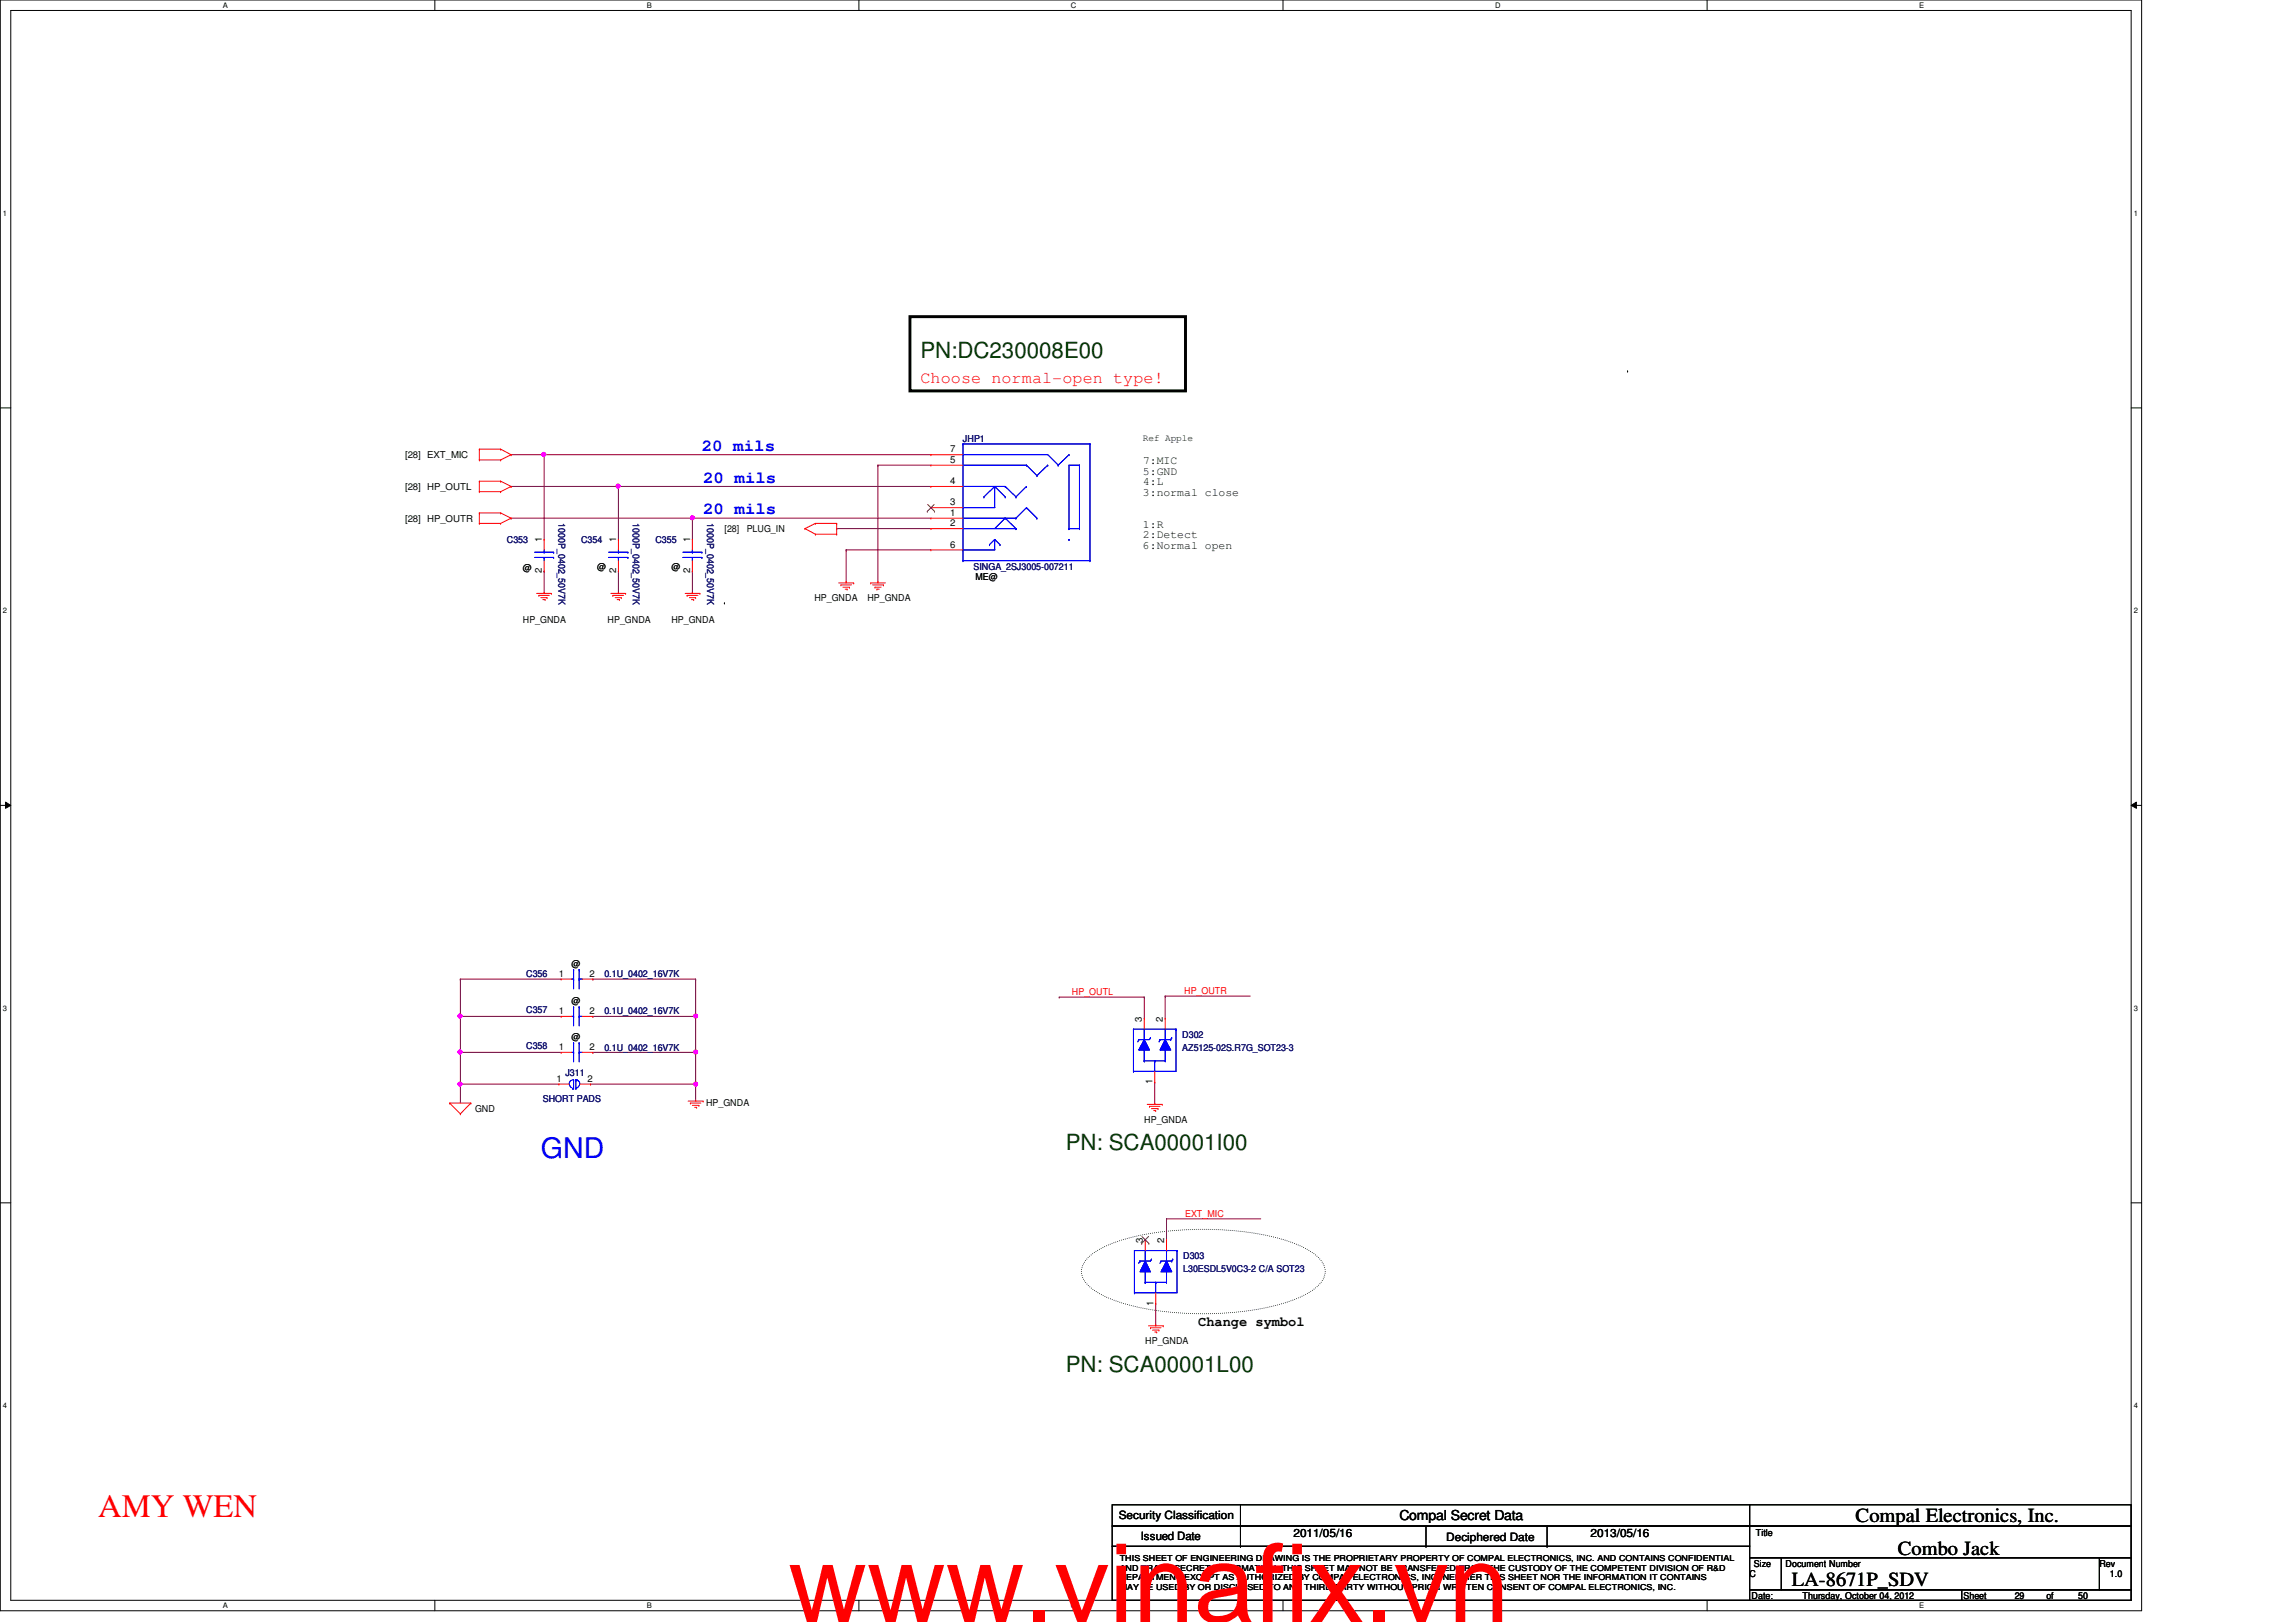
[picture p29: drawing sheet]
<svg xmlns="http://www.w3.org/2000/svg" width="297mm" height="210mm" viewBox="0 0 297 210" stroke-linecap="round" stroke-linejoin="round" font-family="sans-serif">
<defs><g id="words">
<text font-size="14.1" fill="#f00" x="102" y="209.9">www.vinafix.vn</text>
<text font-size="4.2" fill="#f00" x="12.7" y="196.3">AMY WEN</text>
<text font-size="3.7" fill="#00f" x="70" y="149.9">GND</text>
<g font-size="2.9" fill="#004000">
<text x="119.1" y="46.3">PN:DC230008E00</text>
<text x="137.9" y="148.8">PN: SCA00001I00</text>
<text x="137.9" y="177.6">PN: SCA00001L00</text>
</g>
<g font-size="2.6">
<text x="240.1" y="197">Compal Electronics, Inc.</text>
<text x="245.5" y="201.2">Combo Jack</text>
<text x="231.8" y="205.3">LA-8671P_SDV</text>
</g>
<text font-size="2.2" fill="#f00" x="119.1" y="49.6">Choose normal-open type!</text>
<g font-size="2.2" fill="#00f">
<text x="90.8" y="58.4">20 mils</text>
<text x="91" y="62.5">20 mils</text>
<text x="91" y="66.5">20 mils</text>
</g>
<g font-size="1.8">
<text x="155" y="171.6">Change symbol</text>
<text x="181.1" y="196.8">Compal Secret Data</text>
</g>
<g font-size="1.5">
<text x="147.9" y="60.1">7:MIC</text>
<text x="147.9" y="61.4">5:GND</text>
<text x="147.9" y="62.8">4:L</text>
<text x="147.9" y="64.2">3:normal close</text>
<text x="147.9" y="68.3">1:R</text>
<text x="147.9" y="69.6">2:Detect</text>
<text x="147.9" y="71">6:Normal open</text>
<text x="144.7" y="196.6">Security Classification</text>
<text x="147.6" y="199.3">Issued Date</text>
<text x="167.3" y="198.8">2011/05/16</text>
<text x="187.1" y="199.4">Deciphered Date</text>
<text x="205.8" y="198.8">2013/05/16</text>
</g>
<g font-size="1.2">
<text x="52.4" y="59.3">[28] EXT_MIC</text>
<text x="122.9" y="59.9">5</text>
<text x="122.9" y="58.5">7</text>
<text x="147.9" y="57.1">Ref Apple</text>
<text x="52.4" y="63.4">[28] HP_OUTL</text>
<text x="122.9" y="62.7">4</text>
<text x="122.9" y="65.4">3</text>
<text x="52.4" y="67.5">[28] HP_OUTR</text>
<text x="70.1" y="70.2" transform="rotate(-90 70.1 70.2)">1</text>
<text x="79.7" y="70.2" transform="rotate(-90 79.7 70.2)">1</text>
<text x="89.3" y="70.2" transform="rotate(-90 89.3 70.2)">1</text>
<text x="93.7" y="68.9">[28]</text>
<text x="96.6" y="68.9">PLUG_IN</text>
<text x="122.9" y="66.8">1</text>
<text x="122.9" y="68.1">2</text>
<text x="122.9" y="70.9">6</text>
<text x="67.6" y="73.8">@</text>
<text x="70.1" y="74.2" transform="rotate(-90 70.1 74.2)">2</text>
<text x="77.3" y="73.7">@</text>
<text x="79.7" y="74.2" transform="rotate(-90 79.7 74.2)">2</text>
<text x="86.9" y="73.7">@</text>
<text x="89.3" y="74.2" transform="rotate(-90 89.3 74.2)">2</text>
<text x="105.4" y="77.8">HP_GNDA</text>
<text x="112.2" y="77.8">HP_GNDA</text>
<text x="126.2" y="75.1">ME@</text>
<text x="67.6" y="80.6">HP_GNDA</text>
<text x="78.6" y="80.6">HP_GNDA</text>
<text x="86.9" y="80.6">HP_GNDA</text>
<text x="74" y="125.1">@</text>
<text x="72.3" y="126.4">1</text>
<text x="72.3" y="131.2">1</text>
<text x="74" y="129.9">@</text>
<text x="76.3" y="126.4">2</text>
<text x="76.3" y="131.2">2</text>
<text x="72.3" y="135.9">1</text>
<text x="74" y="134.6">@</text>
<text x="76.3" y="135.9">2</text>
<text x="147.7" y="132.2" transform="rotate(-90 147.7 132.2)">3</text>
<text x="150.4" y="132.2" transform="rotate(-90 150.4 132.2)">2</text>
<text x="61.5" y="143.9">GND</text>
<text x="72" y="140">1</text>
<text x="76" y="140">2</text>
<text x="91.4" y="143.1">HP_GNDA</text>
<text x="149.1" y="140.3" transform="rotate(-90 149.1 140.3)">1</text>
<text x="148" y="145.3">HP_GNDA</text>
<text x="147.9" y="160.9" transform="rotate(-90 147.9 160.9)">3</text>
<text x="150.6" y="160.9" transform="rotate(-90 150.6 160.9)">2</text>
<text x="148.2" y="173.9">HP_GNDA</text>
<text x="149.2" y="169" transform="rotate(-90 149.2 169)">1</text>
<text x="226.9" y="202.7">Size</text>
<text x="227.2" y="198.8">Title</text>
<text x="231" y="202.7">Document Number</text>
<text x="271.6" y="202.7">Rev</text>
<text x="226.4" y="204.1">C</text>
<text x="226.6" y="206.9">Date:</text>
<text x="233.2" y="206.9">Thursday, October 04, 2012</text>
<text x="254" y="206.9">Sheet</text>
<text x="260.6" y="206.9">29</text>
<text x="264.7" y="206.9">of</text>
<text x="268.9" y="206.9">50</text>
<text x="273" y="204.1">1.0</text>
</g>
<g font-size="1.2" fill="#000080">
<text x="124.6" y="57.2">JHP1</text>
<text x="65.6" y="70.3">C353</text>
<text x="72.3" y="67.7" transform="rotate(90 72.3 67.7)">1000P_0402_50V7K</text>
<text x="75.2" y="70.3">C354</text>
<text x="81.9" y="67.7" transform="rotate(90 81.9 67.7)">1000P_0402_50V7K</text>
<text x="84.8" y="70.3">C355</text>
<text x="91.5" y="67.7" transform="rotate(90 91.5 67.7)">1000P_0402_50V7K</text>
<text x="125.9" y="73.7">SINGA_2SJ3005-007211</text>
<text x="68.1" y="126.5">C356</text>
<text x="68.1" y="131.1">C357</text>
<text x="78.2" y="131.3">0.1U_0402_16V7K</text>
<text x="78.2" y="126.5">0.1U_0402_16V7K</text>
<text x="68.1" y="135.8">C358</text>
<text x="78.2" y="136">0.1U_0402_16V7K</text>
<text x="152.9" y="134.3">D302</text>
<text x="152.9" y="136">AZ5125-02S.R7G_SOT23-3</text>
<text x="70.2" y="142.7">SHORT PADS</text>
<text x="73.1" y="139.2">J311</text>
<text x="153.1" y="163">D303</text>
<text x="153.1" y="164.6">L30ESDL5V0C3-2 C/A SOT23</text>
</g>
<g font-size="1.2" fill="#f00">
<text x="138.7" y="128.8">HP_OUTL</text>
<text x="153.2" y="128.7">HP_OUTR</text>
<text x="153.3" y="157.5">EXT_MIC</text>
</g>
<g font-size="1.1">
<text x="144.9" y="203.2">AND TRADE SECRET INFORMATION. THIS SHEET MAY NOT BE TRANSFERED FROM THE CUSTODY OF THE COMPETENT DIVISION OF R&amp;D</text>
<text x="144.9" y="202">THIS SHEET OF ENGINEERING DRAWING IS THE PROPRIETARY PROPERTY OF COMPAL ELECTRONICS, INC. AND CONTAINS CONFIDENTIAL</text>
<text x="144.9" y="204.5">DEPARTMENT EXCEPT AS AUTHORIZED BY COMPAL ELECTRONICS, INC. NEITHER THIS SHEET NOR THE INFORMATION IT CONTAINS</text>
<text x="144.9" y="205.7">MAY BE USED BY OR DISCLOSED TO ANY THIRD PARTY WITHOUT PRIOR WRITTEN CONSENT OF COMPAL ELECTRONICS, INC.</text>
</g>
<g font-size="1">
<text x="28.8" y="1">A</text>
<text x="83.7" y="1">B</text>
<text x="138.6" y="1">C</text>
<text x="193.4" y="1">D</text>
<text x="248.3" y="1">E</text>
<text x=".4" y="27.9">1</text>
<text x="276.1" y="27.9">1</text>
<text x=".4" y="79.4">2</text>
<text x="276.1" y="79.4">2</text>
<text x=".4" y="130.8">3</text>
<text x="276.1" y="130.8">3</text>
<text x=".4" y="182.2">4</text>
<text x="276.1" y="182.2">4</text>
<text x="28.8" y="208.1">A</text>
<text x="83.7" y="208.1">B</text>
<text x="138.6" y="208.1">C</text>
<text x="248.3" y="208.1">E</text>
</g>
</g></defs>
<path d="M0 0h277.1v208.4h-277.1zM1.4 1.4h274.3v205.7h-274.3z" fill="none" stroke="#000" stroke-width=".13"/>
<g fill="#fff">
<path d="M28.8 .1h.7v1.1h-.7z"/>
<path d="M28.8 207.2h.7v1.1h-.7z"/>
</g>
<path d="M56.3 0v1.4M56.3 207.1v1.3" fill="none" stroke="#000" stroke-width=".13"/>
<g fill="#fff">
<path d="M83.7 .1h.6v1.1h-.6z"/>
<path d="M83.7 207.2h.6v1.1h-.6z"/>
</g>
<path d="M111.1 0v1.4M111.1 207.1v1.3" fill="none" stroke="#000" stroke-width=".13"/>
<g fill="#fff">
<path d="M138.6 .1h.7v1.1h-.7z"/>
<path d="M138.6 207.2h.7v1.1h-.7z"/>
</g>
<path d="M166 0v1.4M166 207.1v1.3" fill="none" stroke="#000" stroke-width=".13"/>
<g fill="#fff">
<path d="M193.4 .1h.7v1.1h-.7z"/>
<path d="M193.4 207.2h.7v1.1h-.7z"/>
</g>
<path d="M220.8 0v1.4M220.8 207.1v1.3" fill="none" stroke="#000" stroke-width=".13"/>
<g fill="#fff">
<path d="M248.3 .1h.6v1.1h-.6z"/>
<path d="M248.3 207.2h.6v1.1h-.6z"/>
<path d="M.4 27.1h.5v1.1h-.5z"/>
<path d="M276.1 27.1h.5v1.1h-.5z"/>
<path d="M.4 78.5h.5v1.1h-.5z"/>
<path d="M276.1 78.5h.5v1.1h-.5z"/>
</g>
<path d="M0 52.8h1.4M275.7 52.8h1.4" fill="none" stroke="#000" stroke-width=".13"/>
<g fill="#fff">
<path d="M.4 129.9h.5v1.1h-.5z"/>
<path d="M276.1 129.9h.5v1.1h-.5z"/>
</g>
<path d="M0 104.2h1.4M.7 103.8l.7 .4-.7 .4zM275.7 104.2l.7-.4v.8zM275.7 104.2h1.4" fill="none" stroke="#000" stroke-width=".13"/>
<path d="M.7 103.8l.7 .4-.7 .4zM275.7 104.2l.7-.4v.8z" fill="#000"/>
<g fill="#fff">
<path d="M.4 181.4h.5v1.1h-.5z"/>
<path d="M276.1 181.4h.5v1.1h-.5z"/>
</g>
<path d="M210.6 48h.1M93.7 78h.1M0 155.7h1.4M275.7 155.7h1.4" fill="none" stroke="#000" stroke-width=".13"/>
<path d="M117.7 41h35.7v9.6h-35.7z" fill="none" stroke="#000" stroke-width=".38"/>
<path d="M140.8 162.7a13.8 13.8 0 0 1 6.4-2.8 40.8 40.8 0 0 1 19.6 .8 8.9 8.9 0 0 1 4.2 2.6 2.22 2.22 0 0 1-.5 3.1 14 14 0 0 1-6.4 2.8 40.3 40.3 0 0 1-19.6-.8 8.9 8.9 0 0 1-4.2-2.6 2.24 2.24 0 0 1 .5-3.1z" fill="none" stroke="#000" stroke-width=".13" stroke-dasharray="0 .3"/>
<path d="M70.4 58.8h.1M70.4 58.8h50M70.4 58.8v11" fill="none" stroke="#800040" stroke-width=".13"/>
<circle cx="70.4" cy="58.8" r=".26" fill="#f0f"/>
<circle cx="70.4" cy="58.8" r=".26" fill="none" stroke="#f0f" stroke-width=".13"/>
<g fill="none" stroke="#800040" stroke-width=".13">
<path d="M66.1 58.8h.1M66.1 58.8h4.3M70.4 73.9h.1M70.4 73.9v2.8M80 73.9h.1M80 62.9h.1M80 62.9v6.9M80 73.9v2.8M80 62.9h40.4M89.6 73.9h.1M89.6 73.9v2.8M113.6 60.2h.1"/>
<path d="M113.6 60.2h6.8M113.6 60.2v15.1"/>
</g>
<circle cx="80" cy="62.9" r=".26" fill="#f0f"/>
<circle cx="80" cy="62.9" r=".26" fill="none" stroke="#f0f" stroke-width=".13"/>
<path d="M66.1 62.9h.1M66.1 62.9h13.9M89.6 67.1h.1M89.6 67.1h30.8M89.6 67.1v2.7" fill="none" stroke="#800040" stroke-width=".13"/>
<circle cx="89.6" cy="67" r=".26" fill="#f0f"/>
<circle cx="89.6" cy="67" r=".26" fill="none" stroke="#f0f" stroke-width=".13"/>
<g fill="none" stroke="#800040" stroke-width=".13">
<path d="M66.1 67.1h.1M66.1 67.1h23.5M108.2 68.4h.1M108.2 68.4h12.2M109.5 71.2h.1M109.5 71.2h10.9M109.5 71.2v4.1M76.7 136.2h.1M76.7 136.2h13.3M137 129h.1M137 129h11M148 129h.1"/>
<path d="M148 129v2.8M150.7 128.9h.1M150.7 128.9v2.9M150.7 128.9h11.1M90 140.3h.1M90 140.3v2.1M149.4 140h.1M149.4 140v2.7"/>
</g>
<circle cx="90" cy="136.1" r=".26" fill="#f0f"/>
<circle cx="90" cy="136.1" r=".26" fill="none" stroke="#f0f" stroke-width=".13"/>
<path d="M76.7 131.5h.1M76.7 131.5h13.3" fill="none" stroke="#800040" stroke-width=".13"/>
<circle cx="90" cy="131.5" r=".26" fill="#f0f"/>
<circle cx="90" cy="131.5" r=".26" fill="none" stroke="#f0f" stroke-width=".13"/>
<g fill="none" stroke="#800040" stroke-width=".13">
<path d="M59.6 126.7h.1M59.6 131.5h.1M59.6 136.2h.1M59.6 126.7h13M59.6 131.5h13M59.6 136.2h13M59.6 131.5v4.7M76.7 126.7h.1M76.7 126.7h13.3M90 126.7h.1M90 131.5h.1M90 126.7v9.5"/>
<path d="M59.6 140.3h.1M59.6 140.3v2.4"/>
</g>
<circle cx="59.5" cy="131.5" r=".26" fill="#f0f"/>
<circle cx="59.5" cy="131.5" r=".26" fill="none" stroke="#f0f" stroke-width=".13"/>
<path d="M59.6 126.7h.1M59.6 126.7v4.8M76.4 140.3h.1M76.4 140.3h13.6" fill="none" stroke="#800040" stroke-width=".13"/>
<circle cx="90" cy="140.3" r=".26" fill="#f0f"/>
<circle cx="90" cy="140.3" r=".26" fill="none" stroke="#f0f" stroke-width=".13"/>
<path d="M59.6 140.3h.1M59.6 140.3h12.7" fill="none" stroke="#800040" stroke-width=".13"/>
<circle cx="59.5" cy="140.3" r=".26" fill="#f0f"/>
<circle cx="59.5" cy="140.3" r=".26" fill="none" stroke="#f0f" stroke-width=".13"/>
<path d="M59.6 136.2h.1M59.6 136.2v4.1M90 136.2h.1M90 136.2v4.1" fill="none" stroke="#800040" stroke-width=".13"/>
<circle cx="59.5" cy="136.1" r=".26" fill="#f0f"/>
<circle cx="59.5" cy="136.1" r=".26" fill="none" stroke="#f0f" stroke-width=".13"/>
<path d="M150.9 157.7h.1M150.9 157.7v2.7M150.9 157.7h12.2M149.5 168.7h.1M149.5 168.7v2.7" fill="none" stroke="#800040" stroke-width=".13"/>
<g fill="none" stroke="#f00" stroke-width=".13">
<path d="M62 59.5h.1M62 58.1h.1M62 58.1v1.4M62 58.1h2.8M62 59.5h2.8M64.8 58.1h.1M64.8 59.5h.1M64.8 58.1l1.3 .7M66.1 58.8h.1M66.1 58.8l-1.3 .7M62 67.7h.1M62 66.4h.1"/>
<path d="M62 63.6h.1M62 62.3h.1M62 67.7h2.8M62 66.4h2.8M62 62.3v1.3M62 66.4v1.3M62 62.3h2.8M62 63.6h2.8M64.8 66.4h.1M64.8 67.7h.1M64.8 62.3h.1M64.8 63.6h.1"/>
<path d="M64.8 66.4l1.3 .7M64.8 62.3l1.3 .6M66.1 67.1h.1M66.1 62.9h.1M66.1 67.1l-1.3 .6M66.1 62.9l-1.3 .7M69.4 76.8h1.9M69.7 77h.1M69.7 77h1.4M70 77.3h.8M70.2 77.6h.3M70.4 76.7h.1"/>
<path d="M70.4 76.7v.1M70.5 77.6h.1M70.8 77.3h.1M71.3 76.8h.1M79 76.8h1.9M79.3 77h.1M79.3 77h1.4M79.6 77.3h.8M79.8 77.6h.3M80 76.7h.1M80 76.7v.1M80.1 77.6h.1"/>
<path d="M80.4 77.3h.1M80.9 76.8h.1M88.6 76.8h1.9M88.9 77h.1M88.9 77h1.4M89.2 77.3h.8M89.4 77.6h.3M89.6 76.7h.1M89.6 69.8h.1M89.6 73.9h.1M89.6 69.8v1.4M89.6 72.6v1.3"/>
<path d="M89.6 76.7v.1M89.7 77.6h.1M90 77.3h.1M90.5 76.8h.1M104.1 68.4h.1M104.1 68.4l1.4 .7M105.5 67.7h.1M105.5 69.1h.1M105.5 67.7l-1.4 .7M105.5 67.7h2.7M105.5 69.1h2.7M108.2 67.7h.1"/>
<path d="M108.2 69.1h.1M108.2 67.7v1.4M108.5 75.4h1.9M108.8 75.7h.1M108.8 75.7h1.3M109 76h.9M109.3 76.2h.3M109.5 75.3h.1M109.5 75.3v.1M109.6 76.2h.1M109.9 76h.1M110.4 75.4h.1"/>
<path d="M112.6 75.4h.1M112.6 75.4h2M112.9 75.7h1.4M113.2 76h.1M113.2 76h.8M113.4 76.2h.1M113.4 76.2h.3M113.6 75.3h.1M113.6 75.3v.1M114.3 75.7h.1M72.6 126.7h.1M72.6 126.7h1.4"/>
<path d="M75.3 126.7h1.4M76.7 126.7h.1M58.2 142.7h.1M58.2 142.7h2.7M58.2 142.7l1.4 1.4M59.6 144.1h.1M60.9 142.7h.1M60.9 142.7l-1.3 1.4M89 142.5h2M89.3 142.7h.1M89.3 142.7h1.4M89.6 143h.8"/>
<path d="M89.9 143.3h.2M90 142.4h.1M90 142.4v.1M90.1 143.3h.1M90.4 143h.1M91 142.5h.1M148.4 142.9h2M148.7 143.2h.1M148.7 143.2h1.4M149 143.5h.8M149.3 143.7h.2M149.4 142.7h.1"/>
<path d="M149.4 142.7v.2M149.5 143.7h.1M149.8 143.5h.1M150.4 142.9h.1M148.6 171.6h1.9M148.8 171.8h.1M148.8 171.8h1.4M149.1 172.1h.8M149.4 172.4h.2M149.5 171.4h.1M149.5 171.4v.2M149.6 172.4h.1"/>
<path d="M149.9 172.1h.1M150.5 171.6h.1"/>
</g>
<g fill="none" stroke="#000" stroke-width=".13">
<path d="M143.9 194.7h82.5v2.8h-82.5zM143.9 197.5h82.5v2.6h-82.5zM160.5 197.5h.1M160.5 194.7v5.4M184.5 197.5v2.6M200.1 197.5v2.6M226.4 194.7h49.3v2.8h-49.3zM226.4 197.5h49.3v4.1h-49.3zM143.9 200.1h82.5v7h-82.5zM160.5 200.1h.1M184.5 200.1h.1M200.1 200.1h.1"/>
<path d="M226.4 201.6h4.1v4.1h-4.1zM226.4 205.7h27.4v1.4h-27.4zM230.5 201.6h41.1v4.1h-41.1zM253.8 205.7h21.9v1.4h-21.9zM271.6 201.6h4.1v4.1h-4.1z"/>
</g>
<g fill="none" stroke="#00f" stroke-width=".13">
<path d="M88.3 72.1h2.5M88.3 71.5h2.5M89.6 71.5h.1M89.6 72.1h.1M89.6 71.2v.3M89.6 72.1v.5M90.8 72.1h.1M90.8 71.5h.1M74 126.7h.2M74.2 126.7h.1M74.2 125.5h.1M74.2 125.5v2.5"/>
<path d="M74.9 125.5h.1M74.9 126.7h.1M74.9 126.7h.4M74.9 125.5v2.5"/>
</g>
<path d="M150.7 134.5l.8 1.4h-1.4z" fill="#00f"/>
<g fill="none" stroke="#00f" stroke-width=".13">
<path d="M146.6 133.2h.1M146.6 138.6h.1M146.6 133.2v5.4M146.6 133.2h5.5M148 134.5h.1M148 133.2v1.3M149.4 137.3h.1M149.4 137.3v1.3M149.4 137.3h1.3M150.7 134.5l.8 1.4h-1.4zM150.7 137.3h.1M150.7 134.5h.1"/>
<path d="M150.7 133.2v1.3M150.7 135.9v1.4M152.1 133.2h.1M152.1 133.2v5.4h-5.5"/>
</g>
<path d="M148 134.5l.7 1.4h-1.4z" fill="#00f"/>
<g fill="none" stroke="#00f" stroke-width=".13">
<path d="M147.3 134.5h.1M147.3 134.5l-.1 .3M148 134.5l.7 1.4h-1.4zM148 137.3h.1M148 135.9v1.4M148 137.3h1.4M148.8 134.3h.1M148.8 134.3l-.1 .2h-1.4M150.1 134.5h.1M150.1 134.5h1.4M150.1 134.5l-.2 .3M151.5 134.5h.1"/>
<path d="M151.6 134.3h.1M151.6 134.3l-.1 .2"/>
</g>
<path d="M150.7 134.5l.8 1.4h-1.4z" fill="#00f"/>
<g fill="none" stroke="#00f" stroke-width=".13">
<path d="M146.6 133.2h.1M146.6 138.6h.1M146.6 133.2v5.4M146.6 133.2h5.5M148 134.5h.1M148 133.2v1.3M149.4 137.3h.1M149.4 137.3v1.3M149.4 137.3h1.3M150.7 134.5l.8 1.4h-1.4zM150.7 137.3h.1M150.7 134.5h.1"/>
<path d="M150.7 133.2v1.3M150.7 135.9v1.4M152.1 133.2h.1M152.1 133.2v5.4h-5.5"/>
</g>
<path d="M148 134.5l.7 1.4h-1.4z" fill="#00f"/>
<g fill="none" stroke="#00f" stroke-width=".13">
<path d="M147.3 134.5h.1M147.3 134.5l-.1 .3M148 134.5l.7 1.4h-1.4zM148 137.3h.1M148 135.9v1.4M148 137.3h1.4M148.8 134.3h.1M148.8 134.3l-.1 .2h-1.4M150.1 134.5h.1M150.1 134.5h1.4M150.1 134.5l-.2 .3M151.5 134.5h.1"/>
<path d="M151.6 134.3h.1M151.6 134.3l-.1 .2"/>
</g>
<path d="M148 131.8h.1M148 131.8v1.4M149.4 138.6v1.4M150.7 131.8h.1M150.7 131.8v1.4M149.4 140h.1" fill="none" stroke="#f00" stroke-width=".13"/>
<path d="M150.9 163.2l.7 1.4h-1.4z" fill="#00f"/>
<g fill="none" stroke="#00f" stroke-width=".13">
<path d="M146.8 161.8h.1M146.8 167.3h.1M146.8 161.8v5.5M146.8 161.8h5.5M148.2 163.2h.1M148.2 161.8v1.4M149.5 165.9h.1M149.5 165.9v1.4M149.5 165.9h1.4M150.9 163.2l.7 1.4h-1.4zM150.9 165.9h.1M150.9 163.2h.1"/>
<path d="M150.9 161.8v1.4M150.9 164.6v1.3M152.3 161.8h.1M152.3 161.8v5.5h-5.5"/>
</g>
<path d="M148.2 163.2l.6 1.4h-1.3z" fill="#00f"/>
<g fill="none" stroke="#00f" stroke-width=".13">
<path d="M147.5 163.2h.1M147.5 163.2l-.2 .3M148.2 163.2l.6 1.4h-1.3zM148.2 165.9h.1M148.2 164.6v1.3M148.2 165.9h1.3M149 162.9h.1M149 162.9l-.2 .3h-1.3M150.2 163.2h.1M150.2 163.2h1.4M150.2 163.2l-.1 .3M151.6 163.2h.1"/>
<path d="M151.7 162.9h.1M151.7 162.9l-.1 .3"/>
</g>
<path d="M150.9 163.2l.7 1.4h-1.4z" fill="#00f"/>
<g fill="none" stroke="#00f" stroke-width=".13">
<path d="M146.8 161.8h.1M146.8 167.3h.1M146.8 161.8v5.5M146.8 161.8h5.5M148.2 163.2h.1M148.2 161.8v1.4M149.5 165.9h.1M149.5 165.9v1.4M149.5 165.9h1.4M150.9 163.2l.7 1.4h-1.4zM150.9 165.9h.1M150.9 163.2h.1"/>
<path d="M150.9 161.8v1.4M150.9 164.6v1.3M152.3 161.8h.1M152.3 161.8v5.5h-5.5"/>
</g>
<path d="M148.2 163.2l.6 1.4h-1.3z" fill="#00f"/>
<g fill="none" stroke="#00f" stroke-width=".13">
<path d="M124.6 57.4h.1M124.6 58.8h.1M124.6 57.4v15.2M124.6 57.4h16.4M124.6 58.8h10.9l1.4 1.4M138.3 58.8h.1M138.3 58.8l-1.4 1.4M141 57.4h.1M141 57.4v15.2M69.2 72.1h2.4M69.2 71.5h2.4M70.4 71.5h.1"/>
<path d="M70.4 72.1h.1M70.4 71.2v.3M70.4 72.1v.5M71.6 72.1h.1M71.6 71.5h.1M78.7 72.1h2.5M78.7 71.5h2.5M80 71.5h.1M80 72.1h.1M80 71.2v.3M80 72.1v.5M81.2 72.1h.1"/>
<path d="M81.2 71.5h.1M124.6 72.6h.1M124.6 65.7h.1M124.6 71.2h.1M124.6 72.6h16.4M124.6 60.2h8.2M124.6 68.4h6.8M124.6 62.9h5.4M124.6 67.1h6.8M127.3 64.3h.1M128 70.5h.1M128.7 62.9h.1"/>
<path d="M128.7 69.8h.1M128.7 62.9v2.8h-4.1M128.7 69.8v1.4h-4.1M128.7 62.9l-1.4 1.4M128.7 62.9l1.3 1.4M128.7 69.8l.7 .7M128.7 69.8l-.7 .7M129.4 70.5h.1M130 64.3h.1M130 67.1h.1M130 62.9h.1M130 67.1l-1.3 1.3"/>
<path d="M130 62.9l1.4 1.4M130 67.1l1.4 1.3M131.4 68.4h.1M131.4 64.3h.1M131.4 67.1h.1M132.8 60.2h.1M132.8 62.9h.1M132.8 65.7h.1M132.8 60.2l1.4 1.4M132.8 62.9l-1.4 1.4M132.8 65.7l-1.4 1.4M132.8 65.7l1.4 1.4"/>
<path d="M134.2 61.6h.1M134.2 67.1h.1M135.5 60.2h.1M135.5 60.2l-1.3 1.4M136.9 60.2h.1M138.3 69.8h.1M138.3 68.4h.1M138.3 68.4h1.4M139.7 60.2h.1M139.7 68.4h.1M139.7 60.2h-1.4v8.2M139.7 60.2v8.2"/>
<path d="M141 72.6h.1M74 139.8a.55 .55 0 0 0 0 1M74 131.5h.2M74 136.2h.2M74.1 139.7h.1M74.2 139.7h.1M74.2 131.5h.1M74.2 130.3h.1M74.2 136.2h.1M74.2 135h.1M74.2 130.3v2.5M74.2 135v2.4"/>
<path d="M74.2 139.7v1.1M74.5 139.7h.1M74.5 139.7v1.1M74.6 139.7a.52 .52 0 0 1 .4 .6 .52 .52 0 0 1-.4 .5M74.6 139.7h.1M74.9 130.3h.1M74.9 131.5h.1M74.9 135h.1M74.9 136.2h.1M74.9 131.5h.4M74.9 130.3v2.5M74.9 135v2.4"/>
<path d="M74.9 136.2h.4M74.1 140.8h.1M74.2 140.8h.1M74.5 140.8h.1M147.5 163.2h.1M147.5 163.2l-.2 .3M148.2 163.2l.6 1.4h-1.3zM148.2 165.9h.1M148.2 164.6v1.3M148.2 165.9h1.3M149 162.9h.1M149 162.9l-.2 .3h-1.3"/>
<path d="M150.2 163.2h.1M150.2 163.2h1.4M150.2 163.2l-.1 .3M151.6 163.2h.1M151.7 162.9h.1M151.7 162.9l-.1 .3"/>
</g>
<g fill="none" stroke="#f00" stroke-width=".13">
<path d="M120.4 58.8h.1M120.4 58.8h4.2M70.4 69.8h.1M70.4 73.9h.1M70.4 69.8v1.4M70.4 72.6v1.3M80 69.8h.1M80 73.9h.1M80 69.8v1.4M80 72.6v1.3M120.4 62.9h.1M120.4 60.2h.1"/>
<path d="M120.4 67.1h.1M120.4 65.7h.1M120.4 68.4h.1M120.4 71.2h.1M120.4 62.9h4.2M120.4 60.2h4.2M120.4 67.1h4.2M120.4 65.7h4.2M120.4 68.4h4.2M120.4 71.2h4.2M72.6 131.5h.1M72.6 136.2h.1"/>
<path d="M72.6 131.5h1.4M72.6 136.2h1.4M75.3 131.5h1.4M75.3 136.2h1.4M76.7 131.5h.1M76.7 136.2h.1M72.3 140.3h.1M72.3 140.3h1.4M75.1 140.3h1.3M76.4 140.3h.1M148.2 160.4h.1M148.2 160.4v1.4"/>
<path d="M149.5 168.7h.1M149.5 167.3v1.4M150.9 160.4h.1M150.9 160.4v1.4"/>
</g>
<path d="M120 66.2h.1M120 65.3l.9 .9M120.9 65.3l-.9 .9M120.9 66.2h.1M147.7 160.9h.1M147.7 160l.9 .9M148.6 160l-.9 .9M148.6 160.9h.1" fill="none" stroke="#804000" stroke-width=".13"/>
<circle cx="70.4" cy="58.8" r=".26" fill="#f0f"/>
<circle cx="70.4" cy="58.8" r=".26" fill="none" stroke="#f0f" stroke-width=".13"/>
<circle cx="80" cy="62.9" r=".26" fill="#f0f"/>
<circle cx="80" cy="62.9" r=".26" fill="none" stroke="#f0f" stroke-width=".13"/>
<circle cx="89.6" cy="67" r=".26" fill="#f0f"/>
<circle cx="89.6" cy="67" r=".26" fill="none" stroke="#f0f" stroke-width=".13"/>
<circle cx="90" cy="136.1" r=".26" fill="#f0f"/>
<circle cx="90" cy="136.1" r=".26" fill="none" stroke="#f0f" stroke-width=".13"/>
<circle cx="90" cy="131.5" r=".26" fill="#f0f"/>
<circle cx="90" cy="131.5" r=".26" fill="none" stroke="#f0f" stroke-width=".13"/>
<circle cx="59.5" cy="131.5" r=".26" fill="#f0f"/>
<circle cx="59.5" cy="131.5" r=".26" fill="none" stroke="#f0f" stroke-width=".13"/>
<circle cx="90" cy="140.3" r=".26" fill="#f0f"/>
<circle cx="90" cy="140.3" r=".26" fill="none" stroke="#f0f" stroke-width=".13"/>
<circle cx="59.5" cy="140.3" r=".26" fill="#f0f"/>
<circle cx="59.5" cy="140.3" r=".26" fill="none" stroke="#f0f" stroke-width=".13"/>
<circle cx="59.5" cy="136.1" r=".26" fill="#f0f"/>
<circle cx="59.5" cy="136.1" r=".26" fill="none" stroke="#f0f" stroke-width=".13"/>
<use href="#words"/>
</svg>
